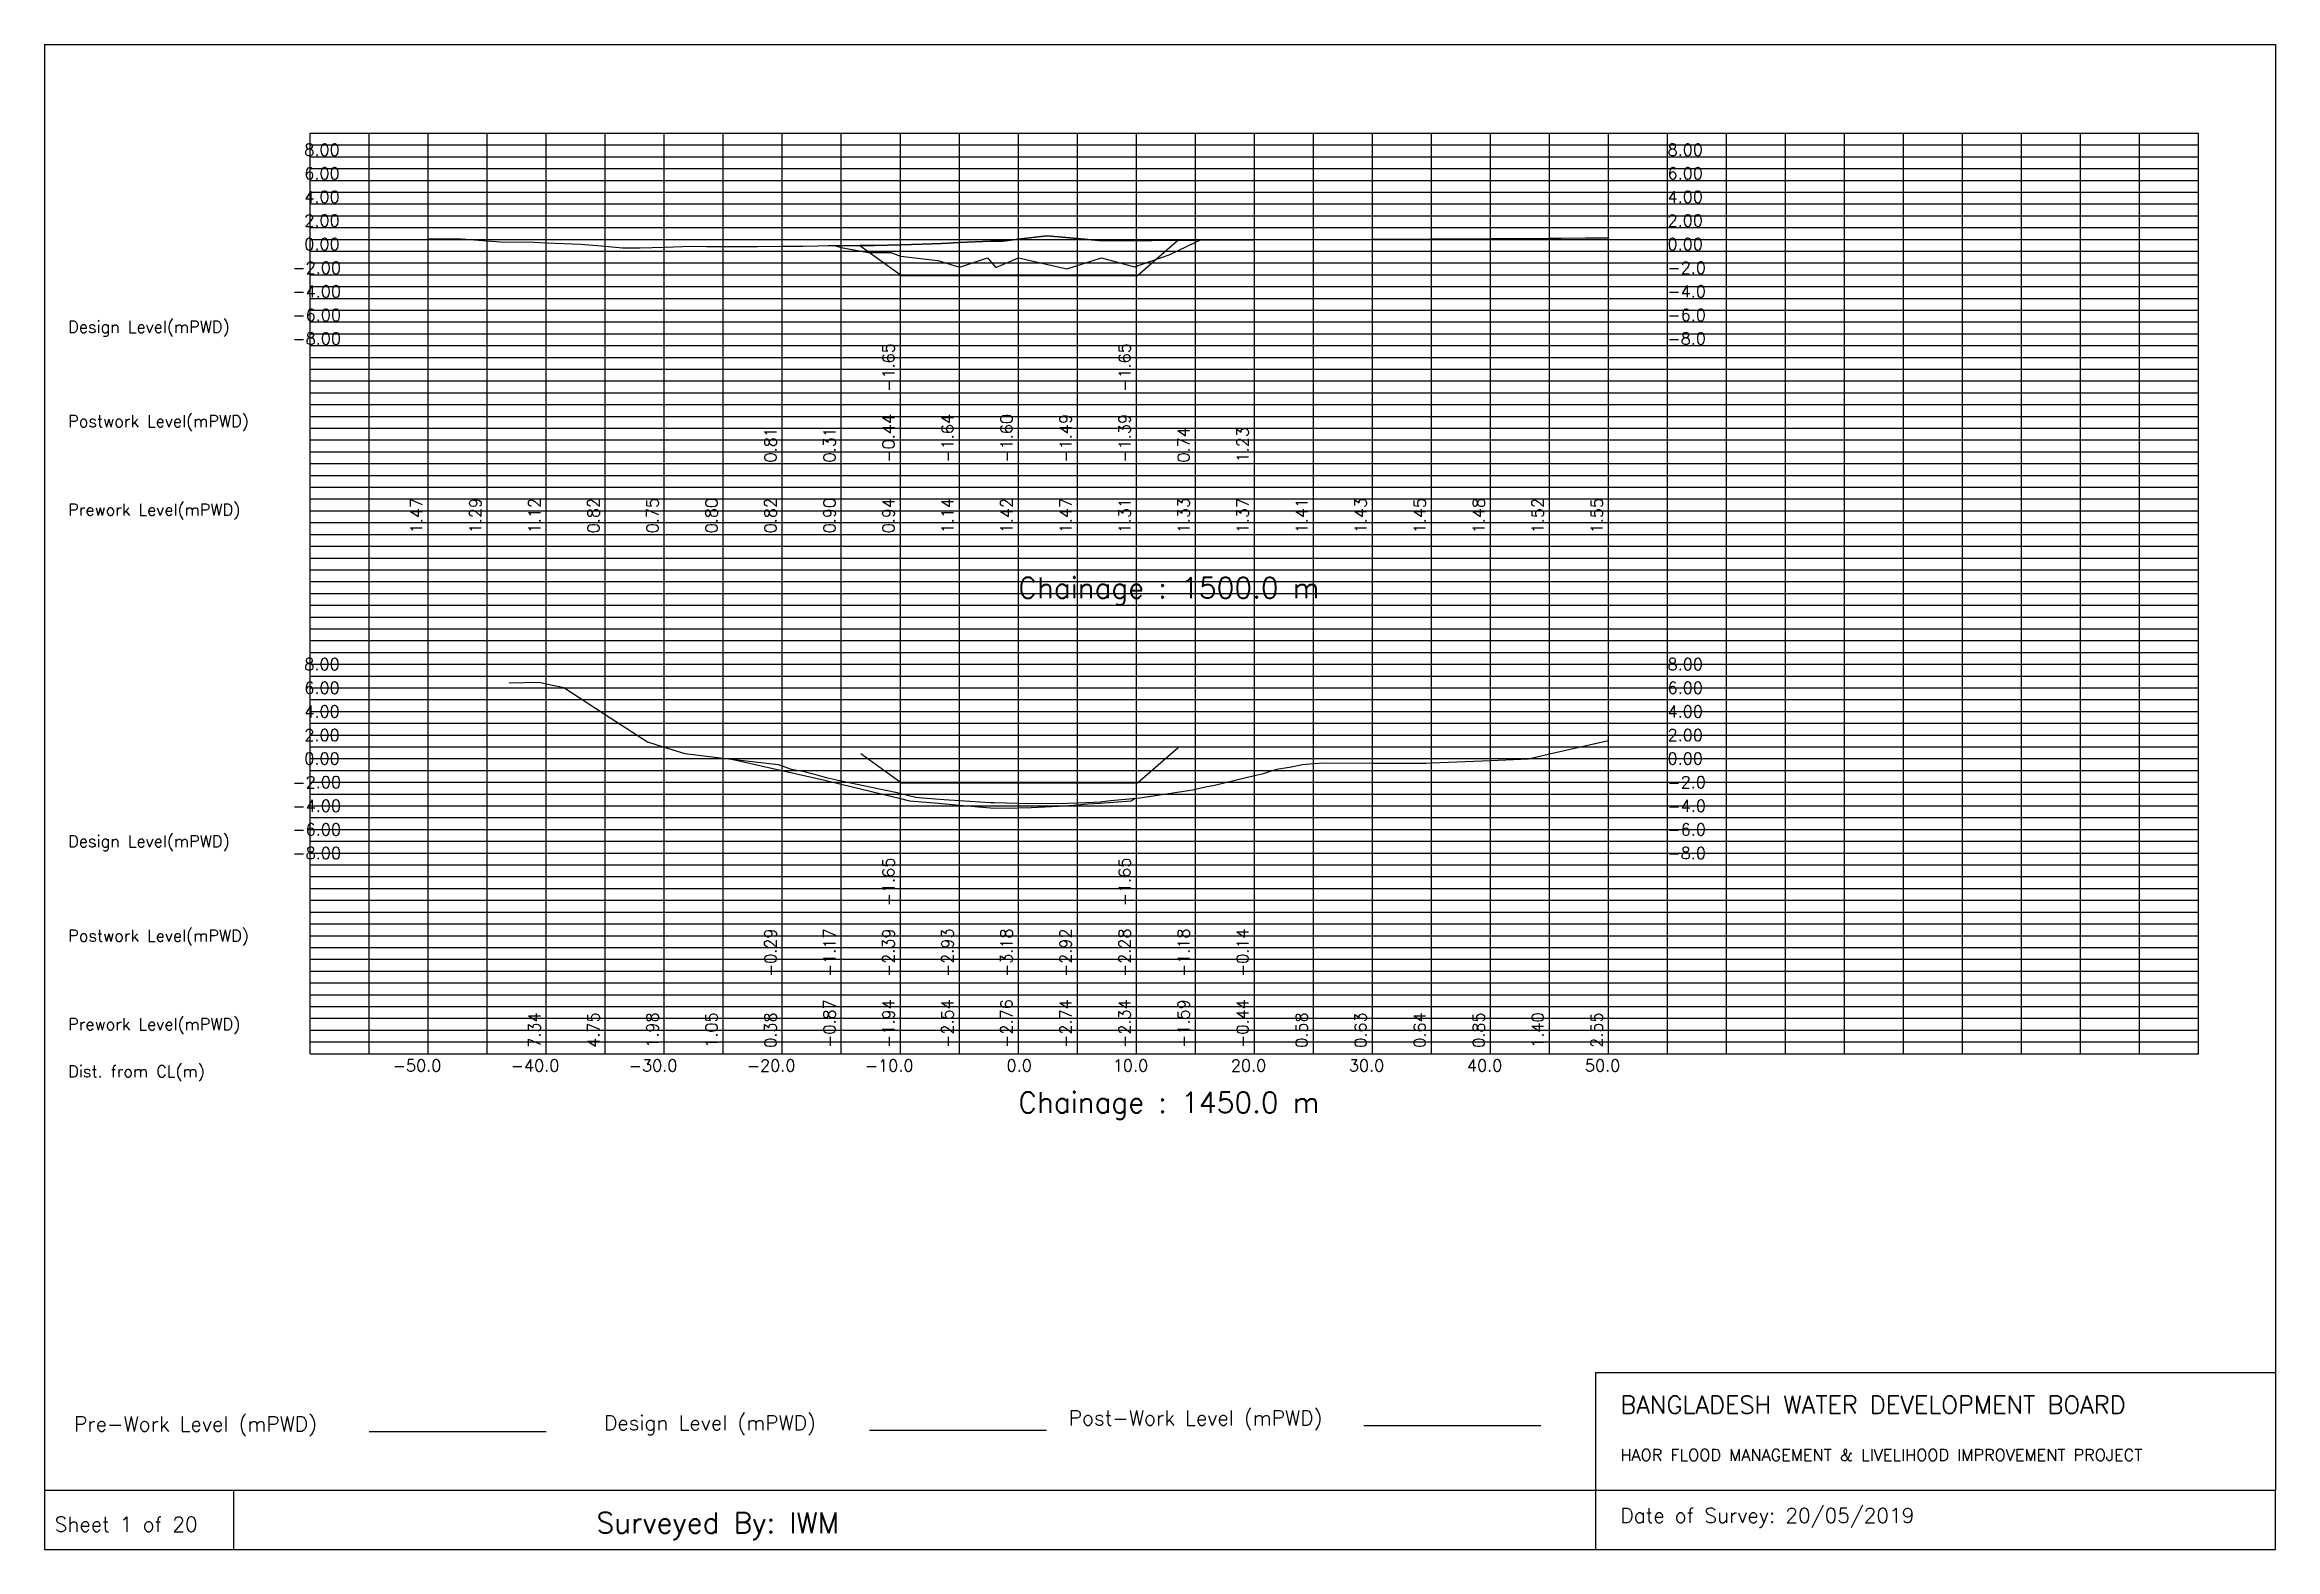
# Model space of a CAD drawing. Extents: x 0 to 189, y 0 to 128.
import ezdxf

# ---------------------------------------------------------------- set-up
doc = ezdxf.new("R2010")
doc.units = 0
doc.header["$MEASUREMENT"] = 0
doc.linetypes.add('1-1', pattern=[0])
for name, color, linetype in [('P1', 7, 'CONTINUOUS'), ('P15', 8, 'CONTINUOUS'), ('P2', 3, 'CONTINUOUS'), ('P3', 1, 'CONTINUOUS'), ('P6', 4, 'CONTINUOUS')]:
    doc.layers.add(name, color=color, linetype=linetype)
doc.styles.add('ROMAN_SIMPLEX', font='ROMANS')

msp = doc.modelspace()

# ---------------------------------------------------------------- linework, layer by layer
at = {"layer": 'P1'}
for p, q in [((0, 127.5), (0, 5)), ((0, 127.5), (189, 127.5)), ((189, 127.5), (189, 5)), ((131.4, 15), (131.4, 0)), ((131.4, 15), (189, 15)), ((16, 5), (16, 0))]:
    msp.add_line(p, q, dxfattribs=at)
at = {"layer": 'P1', "linetype": '1-1'}
msp.add_lwpolyline([(0, 0), (189, 0), (189, 5), (0, 5), (0, 0)], dxfattribs=at)
at = {"layer": 'P15', "linetype": '1-1'}
for points in [[(22.5, 120), (182.5, 120)], [(22.5, 42), (22.5, 120)], [(27.5, 42), (27.5, 120)], [(32.5, 42), (32.5, 120)], [(37.5, 42), (37.5, 120)], [(42.5, 42), (42.5, 120)], [(47.5, 42), (47.5, 120)], [(52.5, 42), (52.5, 120)], [(57.5, 42), (57.5, 120)], [(62.5, 42), (62.5, 120)], [(67.5, 42), (67.5, 120)], [(72.5, 42), (72.5, 120)], [(77.5, 42), (77.5, 120)], [(82.5, 42), (82.5, 120)], [(87.5, 42), (87.5, 120)], [(92.5, 42), (92.5, 120)], [(97.5, 42), (97.5, 120)], [(102.5, 42), (102.5, 120)], [(107.5, 42), (107.5, 120)], [(112.5, 42), (112.5, 120)], [(117.5, 42), (117.5, 120)], [(122.5, 42), (122.5, 120)], [(127.5, 42), (127.5, 120)], [(132.5, 42), (132.5, 120)], [(137.5, 42), (137.5, 120)], [(142.5, 42), (142.5, 120)], [(147.5, 42), (147.5, 120)], [(152.5, 42), (152.5, 120)], [(157.5, 42), (157.5, 120)], [(162.5, 42), (162.5, 120)], [(167.5, 42), (167.5, 120)], [(172.5, 42), (172.5, 120)], [(177.5, 42), (177.5, 120)], [(182.5, 42), (182.5, 120)], [(22.5, 119), (182.5, 119)], [(22.5, 118), (182.5, 118)], [(22.5, 117), (182.5, 117)], [(22.5, 116), (182.5, 116)], [(22.5, 115), (182.5, 115)], [(22.5, 114), (182.5, 114)], [(22.5, 113), (182.5, 113)], [(22.5, 112), (182.5, 112)], [(22.5, 111), (182.5, 111)], [(22.5, 110), (182.5, 110)], [(22.5, 109), (182.5, 109)], [(22.5, 108), (182.5, 108)], [(22.5, 107), (182.5, 107)], [(22.5, 106), (182.5, 106)], [(22.5, 105), (182.5, 105)], [(22.5, 104), (182.5, 104)], [(22.5, 103), (182.5, 103)], [(22.5, 102), (182.5, 102)], [(22.5, 101), (182.5, 101)], [(22.5, 100), (182.5, 100)], [(22.5, 99), (182.5, 99)], [(22.5, 98), (182.5, 98)], [(22.5, 97), (182.5, 97)], [(22.5, 96), (182.5, 96)], [(22.5, 95), (182.5, 95)], [(22.5, 94), (182.5, 94)], [(22.5, 93), (182.5, 93)], [(22.5, 92), (182.5, 92)], [(22.5, 91), (182.5, 91)], [(22.5, 90), (182.5, 90)], [(22.5, 89), (182.5, 89)], [(22.5, 88), (182.5, 88)], [(22.5, 87), (182.5, 87)], [(22.5, 86), (182.5, 86)], [(22.5, 85), (182.5, 85)], [(22.5, 84), (182.5, 84)], [(22.5, 83), (182.5, 83)], [(22.5, 82), (182.5, 82)], [(22.5, 81), (182.5, 81)], [(22.5, 80), (182.5, 80)], [(22.5, 79), (182.5, 79)], [(22.5, 78), (182.5, 78)], [(22.5, 77), (182.5, 77)], [(22.5, 76), (182.5, 76)], [(22.5, 75), (182.5, 75)], [(22.5, 74), (182.5, 74)], [(22.5, 73), (182.5, 73)], [(22.5, 72), (182.5, 72)], [(22.5, 71), (182.5, 71)], [(22.5, 70), (182.5, 70)], [(22.5, 69), (182.5, 69)], [(22.5, 68), (182.5, 68)], [(22.5, 67), (182.5, 67)], [(22.5, 66), (182.5, 66)], [(22.5, 65), (182.5, 65)], [(22.5, 64), (182.5, 64)], [(22.5, 63), (182.5, 63)], [(22.5, 62), (182.5, 62)], [(22.5, 61), (182.5, 61)], [(22.5, 60), (182.5, 60)], [(22.5, 59), (182.5, 59)], [(22.5, 58), (182.5, 58)], [(22.5, 57), (182.5, 57)], [(22.5, 56), (182.5, 56)], [(22.5, 55), (182.5, 55)], [(22.5, 54), (182.5, 54)], [(22.5, 53), (182.5, 53)], [(22.5, 52), (182.5, 52)], [(22.5, 51), (182.5, 51)], [(22.5, 50), (182.5, 50)], [(22.5, 49), (182.5, 49)], [(22.5, 48), (182.5, 48)], [(22.5, 47), (182.5, 47)], [(22.5, 46), (182.5, 46)], [(22.5, 45), (182.5, 45)], [(22.5, 44), (182.5, 44)], [(22.5, 43), (182.5, 43)], [(22.5, 42), (182.5, 42)]]:
    msp.add_lwpolyline(points, dxfattribs=at)
at = {"layer": 'P15', "color": 0}
msp.add_lwpolyline([(95.98, 110.91), (93.85, 110.89), (92.5, 110.9), (89.28, 110.9), (87.5, 111.06), (84.92, 111.29), (82.5, 111.01), (81.19, 110.85), (80.15, 110.85), (77.5, 110.72), (75.98, 110.65), (74.38, 110.58), (72.5, 110.53), (70.29, 110.47), (69.08, 110.48), (72.59, 107.94), (77.59, 107.94), (82.59, 107.94), (87.59, 107.94), (92.59, 107.94)], close=True, dxfattribs=at)
at = {"layer": 'P2'}
msp.add_line((27.5, 10), (42.5, 10), dxfattribs=at)
at = {"layer": 'P2', "linetype": '1-1'}
for points in [[(32.5, 111.06), (35.33, 111.04), (37.5, 110.88), (38.63, 110.79), (41.47, 110.75), (42.5, 110.71), (45.44, 110.58), (47.5, 110.41), (48.95, 110.29), (50.46, 110.28), (52.5, 110.33), (54.08, 110.38), (55.09, 110.42), (56.09, 110.39), (57.5, 110.39), (60.4, 110.39), (62.5, 110.41), (64.25, 110.43), (65.5, 110.44), (66.37, 110.49), (67.5, 110.48), (70.29, 110.47), (72.5, 110.53), (74.38, 110.58), (75.98, 110.65), (77.5, 110.72), (80.15, 110.85), (81.19, 110.85), (82.5, 111.01), (84.92, 111.29), (87.5, 111.06), (89.28, 110.9), (92.5, 110.9), (93.85, 110.89), (97.5, 110.92), (102.5, 110.96), (107.31, 111), (107.5, 111), (112.5, 111.02), (117.5, 111.04), (118.89, 111.04), (122.5, 111.07), (127.5, 111.1), (128.51, 111.11), (130.56, 111.13), (132.5, 111.13)], [(39.37, 73.42), (41.93, 73.47), (42.5, 73.34), (43.99, 73.03), (47.5, 70.75), (51.07, 68.43), (52.5, 67.98), (54.25, 67.43), (57.5, 67.05), (62.16, 66.51), (62.5, 66.38), (63.16, 66.13), (63.25, 66.11), (64.23, 65.94), (65.22, 65.68), (66.21, 65.4), (67.5, 65.13), (72.1, 64.16), (72.5, 64.06), (73.82, 63.74), (74.39, 63.68), (76.22, 63.54), (77.5, 63.46), (80.15, 63.28), (80.48, 63.27), (82.5, 63.24), (85.83, 63.21), (87.5, 63.26), (88.86, 63.31), (89.42, 63.35), (90.32, 63.45), (92.5, 63.66), (92.8, 63.69), (94.84, 63.98), (96.16, 64.2), (97.29, 64.36), (97.5, 64.41), (98.35, 64.62), (99.13, 64.75), (102.5, 65.56), (103.28, 65.75), (103.95, 65.96), (104.31, 66.08), (104.53, 66.13), (105.46, 66.29), (106.58, 66.51), (107.5, 66.58), (108.38, 66.65), (112.5, 66.63), (117.04, 66.62), (117.5, 66.64), (122.5, 66.85), (125.71, 66.98), (127.5, 67.4), (132.5, 68.55)]]:
    msp.add_lwpolyline(points, dxfattribs=at)
at = {"layer": 'P3'}
msp.add_line((69.89, 10.1), (84.89, 10.1), dxfattribs=at)
at = {"layer": 'P3', "linetype": '1-1'}
for points in [[(69.08, 110.48), (72.59, 107.94), (77.59, 107.94), (82.59, 107.94), (87.59, 107.94), (92.59, 107.94), (95.98, 110.91)], [(69.14, 67.43), (72.59, 64.94), (77.59, 64.94), (82.59, 64.94), (87.59, 64.94), (92.59, 64.94), (96.03, 67.95)]]:
    msp.add_lwpolyline(points, dxfattribs=at)
at = {"layer": 'P6'}
msp.add_line((111.77, 10.51), (126.77, 10.51), dxfattribs=at)
at = {"layer": 'P6', "linetype": '1-1'}
for points in [[(66.9, 110.49), (67.5, 110.32), (69.79, 109.89), (71.69, 109.88), (72.5, 109.57), (75.68, 109.22), (77.5, 108.65), (79.89, 109.42), (80.59, 108.62), (82.5, 109.42), (86.6, 108.5), (89.55, 109.42), (92.34, 108.66), (95.28, 109.69), (97.5, 110.75), (97.87, 110.93)], [(58.08, 66.98), (66.22, 65.14), (67.5, 64.83), (72.5, 63.61), (73.29, 63.42), (75.72, 63.24), (77.5, 63.07), (80.15, 62.83), (81.97, 62.8), (82.5, 62.82), (83.59, 62.86), (86.47, 63), (87.5, 63.08), (88.37, 63.16), (89.42, 63.23), (92.06, 63.42), (92.41, 63.66)]]:
    msp.add_lwpolyline(points, dxfattribs=at)

# ---------------------------------------------------------------- texts
at = {"layer": 'P1', "style": 'ROMAN_SIMPLEX'}
for s, height, rotation, p in [('8.00', 1, 360, (22, 118.09)), ('8.00', 1, 360, (137.5, 118.09)), ('6.00', 1, 360, (22, 116.09)), ('6.00', 1, 360, (137.5, 116.09)), ('4.00', 1, 360, (22, 114.09)), ('4.00', 1, 360, (137.5, 114.09)), ('2.00', 1, 360, (22, 112.09)), ('2.00', 1, 360, (137.5, 112.09)), ('0.00', 1, 360, (22, 110.09)), ('0.00', 1, 360, (137.5, 110.09)), ('-2.00', 1, 360, (21, 108.09)), ('-2.0', 1, 360, (137.5, 108.09)), ('-4.00', 1, 360, (21, 106.09)), ('-4.0', 1, 360, (137.5, 106.09)), ('Design Level(mPWD)', 1, 360, (2, 103.09)), ('-6.00', 1, 360, (21, 104.09)), ('-6.0', 1, 360, (137.5, 104.09)), ('-8.00', 1, 360, (21, 102.09)), ('-1.65', 1, 90, (72, 98.09)), ('-1.65', 1, 90, (92, 98.09)), ('-8.0', 1, 360, (137.5, 102.09)), ('Postwork Level(mPWD)', 1, 360, (2, 95.09)), ('0.81', 1, 90, (62, 92.09)), ('0.31', 1, 90, (67, 92.09)), ('-0.44', 1, 90, (72, 92.09)), ('-1.64', 1, 90, (77, 92.09)), ('-1.60', 1, 90, (82, 92.09)), ('-1.49', 1, 90, (87, 92.09)), ('-1.39', 1, 90, (92, 92.09)), ('0.74', 1, 90, (97, 92.09)), ('1.23', 1, 90, (102, 92.09)), ('1.47', 1, 90, (32, 86.09)), ('1.29', 1, 90, (37, 86.09)), ('1.12', 1, 90, (42, 86.09)), ('0.82', 1, 90, (47, 86.09)), ('0.75', 1, 90, (52, 86.09)), ('0.80', 1, 90, (57, 86.09)), ('0.82', 1, 90, (62, 86.09)), ('0.90', 1, 90, (67, 86.09)), ('0.94', 1, 90, (72, 86.09)), ('1.14', 1, 90, (77, 86.09)), ('1.42', 1, 90, (82, 86.09)), ('1.47', 1, 90, (87, 86.09)), ('1.33', 1, 90, (97, 86.09)), ('1.37', 1, 90, (102, 86.09)), ('1.43', 1, 90, (112, 86.09)), ('1.45', 1, 90, (117, 86.09)), ('1.48', 1, 90, (122, 86.09)), ('1.52', 1, 90, (127, 86.09)), ('1.55', 1, 90, (132, 86.09)), ('Prework Level(mPWD)', 1, 360, (2, 87.59)), ('1.31', 1, 90, (92, 86.09)), ('1.41', 1, 90, (107, 86.09)), ('Chainage : 1500.0 m', 1.75, 360, (82.5, 80.59)), ('8.00', 1, 360, (22, 74.5)), ('8.00', 1, 360, (137.5, 74.5)), ('6.00', 1, 360, (22, 72.5)), ('6.00', 1, 360, (137.5, 72.5)), ('4.00', 1, 360, (22, 70.5)), ('4.00', 1, 360, (137.5, 70.5)), ('2.00', 1, 360, (22, 68.5)), ('2.00', 1, 360, (137.5, 68.5)), ('0.00', 1, 360, (22, 66.5)), ('0.00', 1, 360, (137.5, 66.5)), ('-2.00', 1, 360, (21, 64.5)), ('-2.0', 1, 360, (137.5, 64.5)), ('-4.00', 1, 360, (21, 62.5)), ('-4.0', 1, 360, (137.5, 62.5)), ('Design Level(mPWD)', 1, 360, (2, 59.5)), ('-6.00', 1, 360, (21, 60.5)), ('-6.0', 1, 360, (137.5, 60.5)), ('-8.00', 1, 360, (21, 58.5)), ('-8.0', 1, 360, (137.5, 58.5)), ('-1.65', 1, 90, (72, 54.5)), ('-1.65', 1, 90, (92, 54.5)), ('Postwork Level(mPWD)', 1, 360, (2, 51.5)), ('-0.29', 1, 90, (62, 48.5)), ('-1.17', 1, 90, (67, 48.5)), ('-2.39', 1, 90, (72, 48.5)), ('-2.93', 1, 90, (77, 48.5)), ('-3.18', 1, 90, (82, 48.5)), ('-2.92', 1, 90, (87, 48.5)), ('-2.28', 1, 90, (92, 48.5)), ('-1.18', 1, 90, (97, 48.5)), ('-0.14', 1, 90, (102, 48.5)), ('7.34', 1, 90, (42, 42.5)), ('4.75', 1, 90, (47, 42.5)), ('1.98', 1, 90, (52, 42.5)), ('1.05', 1, 90, (57, 42.5)), ('0.38', 1, 90, (62, 42.5)), ('-0.87', 1, 90, (67, 42.5)), ('-1.94', 1, 90, (72, 42.5)), ('-2.54', 1, 90, (77, 42.5)), ('-2.76', 1, 90, (82, 42.5)), ('-2.74', 1, 90, (87, 42.5)), ('-2.34', 1, 90, (92, 42.5)), ('-1.59', 1, 90, (97, 42.5)), ('-0.44', 1, 90, (102, 42.5)), ('0.58', 1, 90, (107, 42.5)), ('0.63', 1, 90, (112, 42.5)), ('0.64', 1, 90, (117, 42.5)), ('0.85', 1, 90, (122, 42.5)), ('1.40', 1, 90, (127, 42.5)), ('2.55', 1, 90, (132, 42.5)), ('Prework Level(mPWD)', 1, 360, (2, 44)), ('Dist. from CL(m)', 1, 360, (2, 40)), ('-50.0', 1, 360, (29.5, 40.5)), ('-40.0', 1, 360, (39.5, 40.5)), ('-30.0', 1, 360, (49.5, 40.5)), ('-20.0', 1, 360, (59.5, 40.5)), ('-10.0', 1, 360, (69.5, 40.5)), ('0.0', 1, 360, (81.5, 40.5)), ('10.0', 1, 360, (90.5, 40.5)), ('20.0', 1, 360, (100.5, 40.5)), ('30.0', 1, 360, (110.5, 40.5)), ('40.0', 1, 360, (120.5, 40.5)), ('50.0', 1, 360, (130.5, 40.5)), ('Chainage : 1450.0 m', 1.75, 360, (82.5, 37)), (' Sheet 1 of 20', 1.25, 360, (0, 1.5))]:
    msp.add_text(s, height=height, rotation=rotation, dxfattribs=at).set_placement(p)
for s, height, p in [('Pre-Work Level (mPWD)', 1.25, (2.5, 10)), ('Design Level (mPWD)', 1.25, (47.39, 10.1)), ('Post-Work Level (mPWD)', 1.25, (86.77, 10.51)), ('BANGLADESH WATER DEVELOPMENT BOARD', 1.5, (133.5, 11.5)), ('HAOR FLOOD MANAGEMENT & LIVELIHOOD IMPROVEMENT PROJECT', 1, (133.5, 7.5)), ('Surveyed By: IWM ', 1.75, (46.75, 1.38)), ('Date of Survey: 20/05/2019', 1.25, (133.5, 2.25))]:
    msp.add_text(s, height=height, dxfattribs=at).set_placement(p)

doc.saveas('drawing.dxf')
